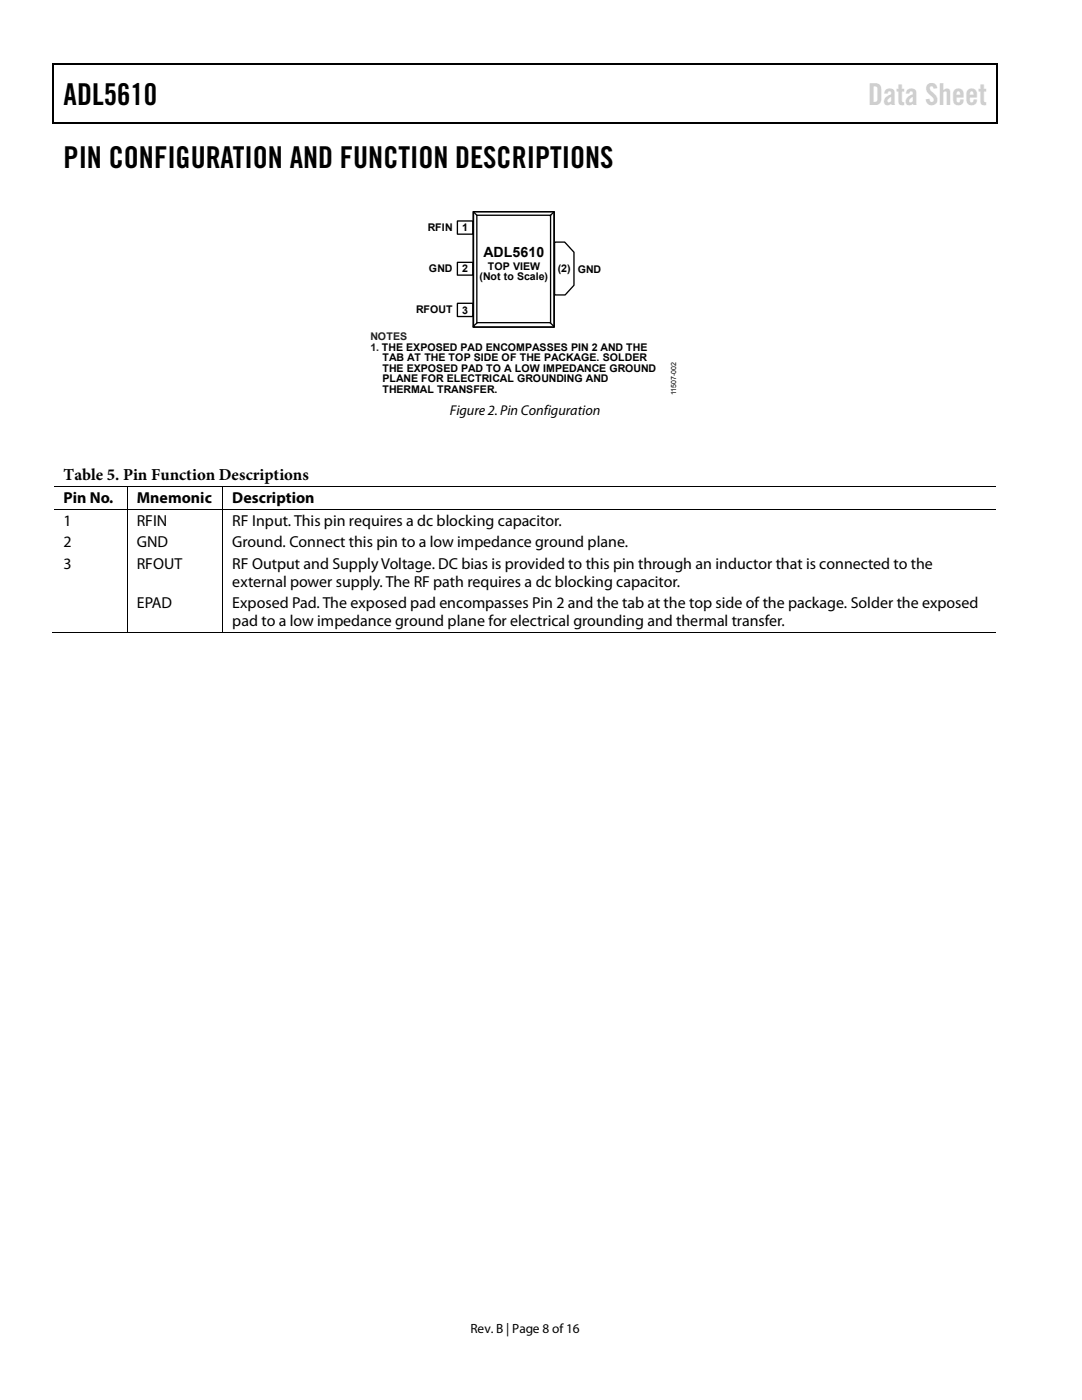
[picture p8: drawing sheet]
<svg xmlns="http://www.w3.org/2000/svg" width="216mm" height="279mm" viewBox="0 0 216 279" stroke-linecap="round" stroke-linejoin="round" font-family="sans-serif">
<defs><g id="words">
<g font-size="6">
<text x="12.7" y="20.9">ADL5610</text>
<text x="12.7" y="33.6">PIN CONFIGURATION AND FUNCTION DESCRIPTIONS</text>
</g>
<text font-size="6" fill="#cdcdcd" x="173.2" y="20.9">Data Sheet</text>
<text font-size="3.3" x="12.7" y="95.8">Table 5. Pin Function Descriptions</text>
<g font-size="3.2">
<text x="12.7" y="100.4">Pin No.</text>
<text x="27.3" y="100.4">Mnemonic</text>
<text x="46.4" y="100.4">Description</text>
<text x="12.7" y="104.9">1</text>
<text x="27.3" y="104.9">RFIN</text>
<text x="46.4" y="104.9">RF Input. This pin requires a dc blocking capacitor.</text>
<text x="12.7" y="109.2">2</text>
<text x="12.7" y="113.5">3</text>
<text x="27.3" y="109.2">GND</text>
<text x="27.3" y="113.5">RFOUT</text>
<text x="46.4" y="109.2">Ground. Connect this pin to a low impedance ground plane.</text>
<text x="46.4" y="113.5">RF Output and Supply Voltage. DC bias is provided to this pin through an inductor that is connected to the</text>
<text x="46.4" y="117.1">external power supply. The RF path requires a dc blocking capacitor.</text>
<text x="27.3" y="121.4">EPAD</text>
<text x="46.4" y="121.4">Exposed Pad. The exposed pad encompasses Pin 2 and the tab at the top side of the package. Solder the exposed</text>
<text x="46.4" y="125">pad to a low impedance ground plane for electrical grounding and thermal transfer.</text>
</g>
<g font-size="2.8">
<text x="96.5" y="51.2">ADL5610</text>
<text x="89.7" y="82.8">Figure 2. Pin Configuration</text>
</g>
<text font-size="2.7" x="93.9" y="266">Rev. B | Page 8 of16</text>
<g font-size="2.1">
<text x="85.4" y="46">RFIN</text>
<text x="92.2" y="46.2">1</text>
<text x="97.3" y="53.8">TOP VIEW</text>
<text x="85.6" y="54.3">GND</text>
<text x="92.2" y="54.4">2</text>
<text x="95.7" y="55.9">(Not to Scale)</text>
<text x="111.3" y="54.3">(2)</text>
<text x="115.3" y="54.4">GND</text>
<text x="83" y="62.5">RFOUT</text>
<text x="92.2" y="62.6">3</text>
<text x="76.3" y="72.1">TAB AT THE TOP SIDE OF THE PACKAGE. SOLDER</text>
<text x="76.3" y="74.2">THE EXPOSED PAD TO A LOW IMPEDANCE GROUND</text>
<text x="76.3" y="76.3">PLANE FOR ELECTRICAL GROUNDING AND</text>
<text x="76.3" y="78.4">THERMAL TRANSFER.</text>
</g>
<g font-size="2.1" fill="#231f20">
<text x="73.9" y="67.9">NOTES</text>
<text x="73.9" y="70">1. THE EXPOSED PAD ENCOMPASSES PIN 2 AND THE</text>
</g>
<text font-size="1.4" x="135" y="78.8" transform="rotate(-90 135 78.8)">11507-002</text>
</g></defs>
<g fill="#000">
<path d="M10.5 12.7h.3v1h-.3zM10.5 12.7h.3v.3h-.3zM133.3 12.7h.3v.3h-.3zM198.8 12.7h.2v1h-.2zM198.8 12.7h.2v.3h-.2zM10.5 24.4h.3v.2h-.3zM133.1 24.4h.2v.2h-.2zM198.8 24.4h.2v.2h-.2zM25.3 97.1h.2v.1h-.2zM44.4 97.1h.1v.1h-.1zM25.3 101.6h.2v.2h-.2zM44.4 101.6h.1v.2h-.1z"/>
<path d="M25.3 126.2h.2v.1h-.2zM44.4 126.2h.1v.1h-.1z"/>
</g>
<path d="M10.7 13.7v10.7M10.8 12.8h122.5M133.6 12.8h65.2M198.9 13.7v10.7M10.8 24.5h188" fill="none" stroke="#000" stroke-width=".25"/>
<g fill="none" stroke="#000" stroke-width=".2">
<path d="M10.8 97.2h14.5M25.4 97.2v4.4M25.5 97.2h18.9M44.5 97.2v4.4M44.5 97.2h154.3M10.8 101.7h14.5M25.4 101.8v24.4M25.5 101.7h18.9M44.5 101.8v24.4M44.5 101.7h154.3M10.5 126.2h14.8M25.5 126.2h18.9"/>
<path d="M44.5 126.2h154.3"/>
</g>
<path d="M94.4 42.3h16.2v23h-16.2z" fill="none" stroke="#000" stroke-width=".35"/>
<path d="M91.3 44.1h3.1v2.6h-3.1zM91.3 52.4h3.1v2.5h-3.1zM94.5 42.3l.6 .7M95.1 43h14.8v21.4h-14.8zM110.5 42.3l-.7 .7M110.7 48.3h2l1.8 2v6.6l-1.7 2h-2.1zM91.3 60.5h3.1v2.7h-3.1zM95.1 64.5l-.7 .6M109.9 64.5l.7 .7" fill="none" stroke="#000" stroke-width=".26"/>
<use href="#words"/>
</svg>
